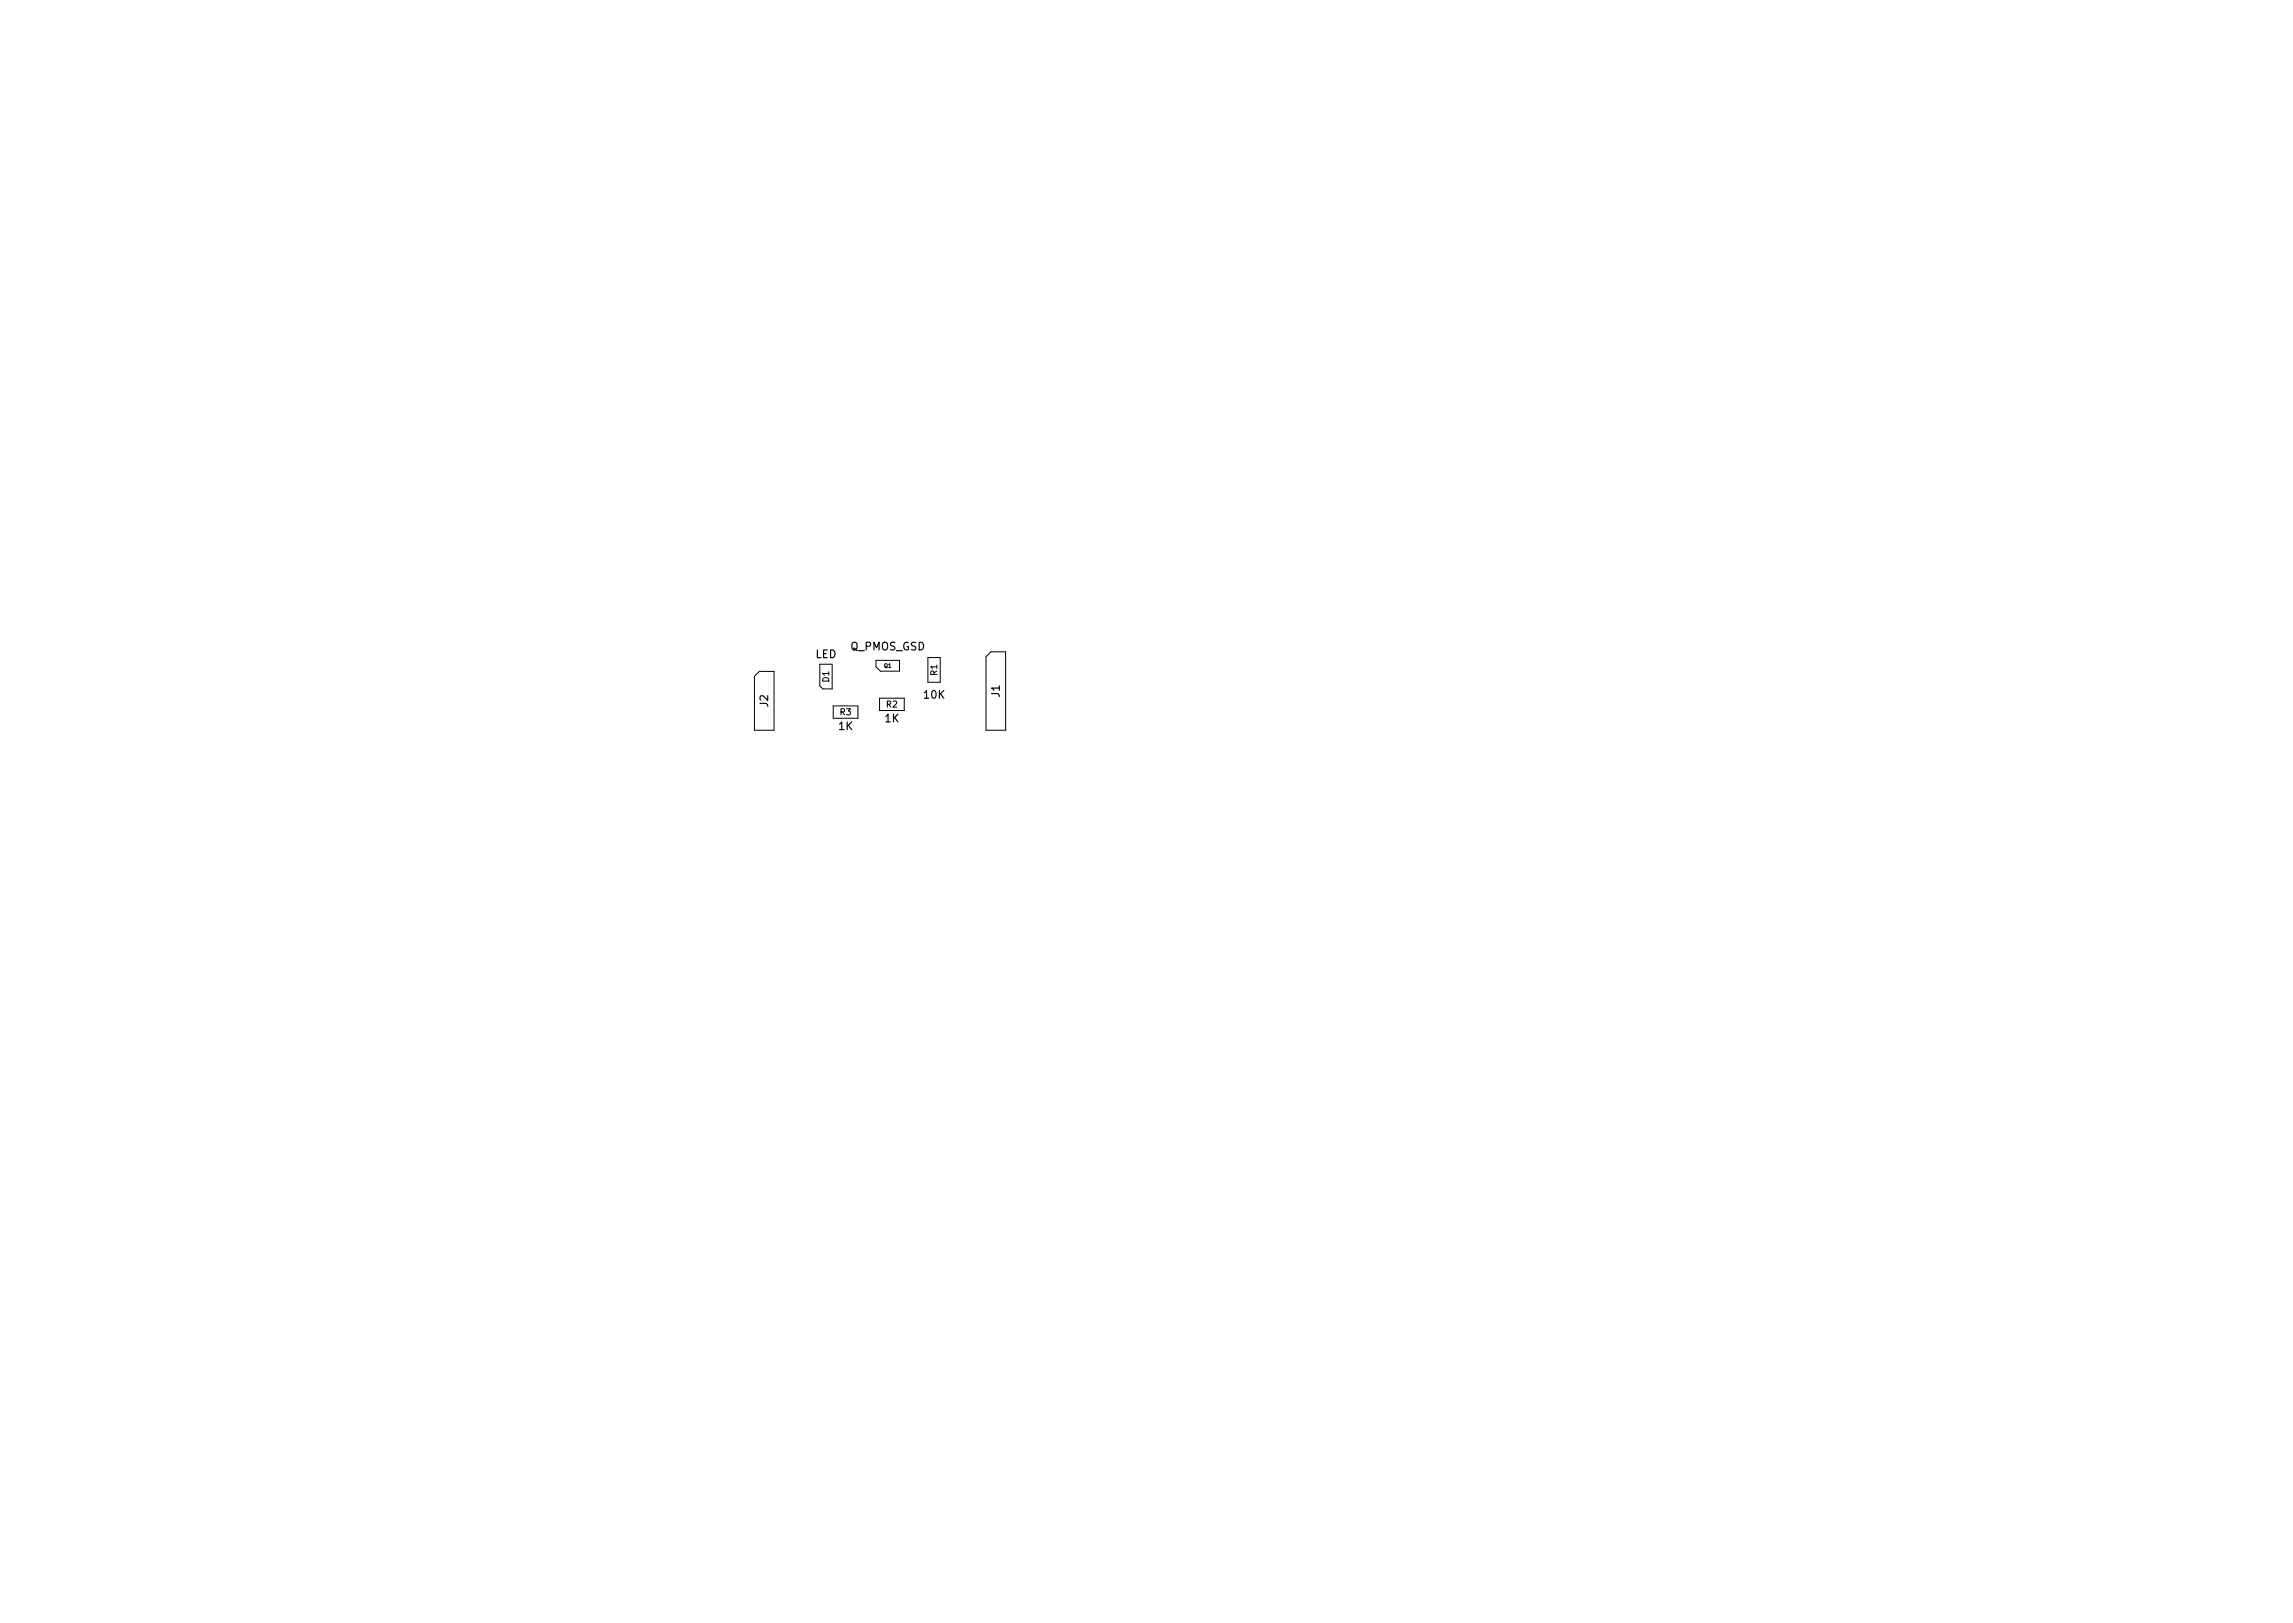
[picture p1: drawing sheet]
<svg xmlns="http://www.w3.org/2000/svg" width="297mm" height="210mm" viewBox="0 0 297 210" stroke-linecap="round" stroke-linejoin="round" font-family="sans-serif">
<defs><g id="words">
<g font-size="1.4">
<text x="105.6" y="85.2">LED</text>
<text x="110.1" y="84.2">Q_PMOS_GSD</text>
<text x="99.5" y="91.6" transform="rotate(-90 99.5 91.6)">J2</text>
<text x="108.6" y="94.6">1K</text>
<text x="114.6" y="93.6">1K</text>
<text x="119.7" y="90.5">10K</text>
<text x="129.5" y="90.3" transform="rotate(-90 129.5 90.3)">J1</text>
</g>
<g font-size="1.1">
<text x="107.4" y="88.4" transform="rotate(-90 107.4 88.4)">D1</text>
<text x="121.4" y="87.5" transform="rotate(-90 121.4 87.5)">R1</text>
<text x="108.8" y="92.6">R3</text>
<text x="114.8" y="91.6">R2</text>
</g>
<text font-size=".7" x="114.5" y="86.5">Q1</text>
</g></defs>
<path d="M98.4 87h1.9v7.6h-2.6v-7zM106.2 86h1.6v3.2h-1.2l-.4-.4zM107.9 91.4h3.2v1.6h-3.2zM113.9 90.4h3.2v1.6h-3.2zM116.5 86.9h-2.4l-.6-.5v-.9h3v1.4M120.2 85.2h1.6v3.2h-1.6zM127.7 85.1l.7-.7h1.9v10.2h-2.6z" fill="none" stroke="#000" stroke-width=".13"/>
<use href="#words"/>
</svg>
